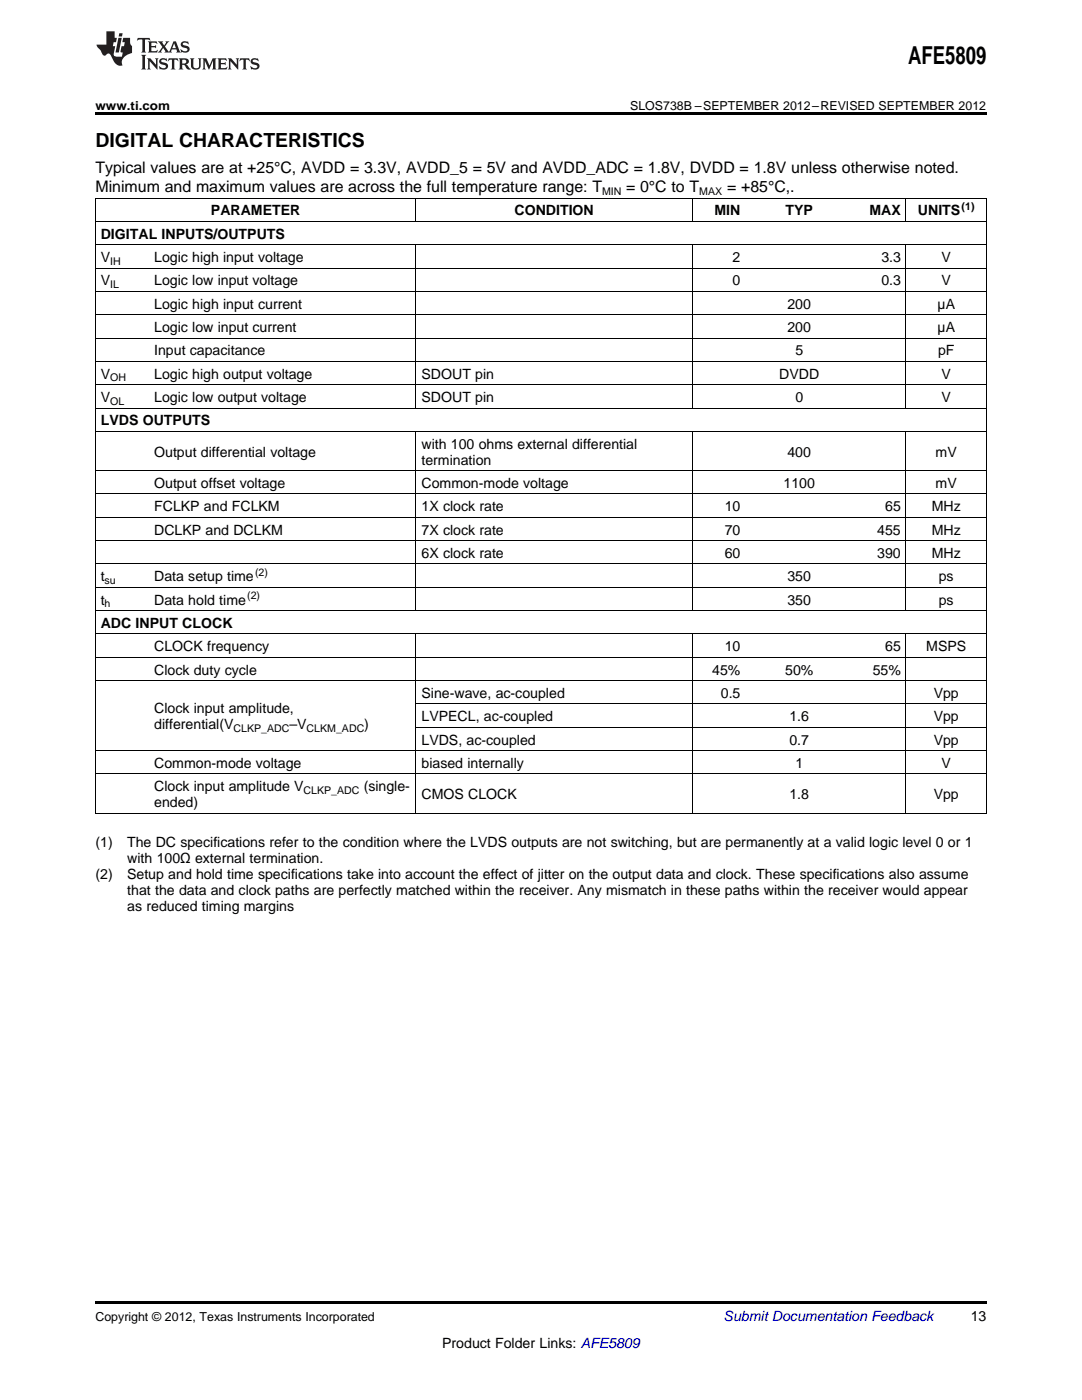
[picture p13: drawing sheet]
<svg xmlns="http://www.w3.org/2000/svg" width="216mm" height="279mm" viewBox="0 0 216 279" stroke-linecap="round" stroke-linejoin="round" font-family="sans-serif">
<defs><g id="words">
<text font-size="4.9" x="181.2" y="12.8">AFE5809</text>
<text font-size="3.9" x="19" y="29.3">DIGITAL CHARACTERISTICS</text>
<g font-size="3.2">
<text x="19" y="34.4">Typical values are at +25°C, AVDD = 3.3V, AVDD_5 = 5V and AVDD_ADC = 1.8V, DVDD = 1.8V unless otherwise noted.</text>
<text x="19" y="38.3">Minimum and maximum values are across the full temperature range: T</text>
<text x="124.9" y="38.3">= 0°C to T</text>
<text x="145.1" y="38.3">= +85°C,.</text>
</g>
<g font-size="2.8">
<text x="20.1" y="47.6">DIGITAL INPUTS/OUTPUTS</text>
<text x="42.1" y="43">PARAMETER</text>
<text x="102.7" y="43">CONDITION</text>
<text x="142.6" y="43">MIN</text>
<text x="156.7" y="43">TYP</text>
<text x="173.5" y="43">MAX</text>
<text x="183.2" y="43">UNITS</text>
<text x="20.1" y="52.3">V</text>
<text x="30.8" y="52.3">Logic high input voltage</text>
<text x="146.2" y="52.3">2</text>
<text x="175.9" y="52.3">3.3</text>
<text x="187.9" y="52.3">V</text>
<text x="20.1" y="56.9">V</text>
<text x="30.8" y="56.9">Logic low input voltage</text>
<text x="146.2" y="56.9">0</text>
<text x="175.9" y="56.9">0.3</text>
<text x="187.9" y="56.9">V</text>
<text x="30.8" y="61.6">Logic high input current</text>
<text x="157.1" y="61.6">200</text>
<text x="187.1" y="61.6">µA</text>
<text x="30.8" y="66.3">Logic low input current</text>
<text x="30.8" y="70.9">Input capacitance</text>
<text x="157.1" y="66.3">200</text>
<text x="158.7" y="70.9">5</text>
<text x="187.1" y="66.3">µA</text>
<text x="187.2" y="70.9">pF</text>
<text x="20.1" y="75.6">V</text>
<text x="30.8" y="75.6">Logic high output voltage</text>
<text x="84.1" y="75.6">SDOUT pin</text>
<text x="155.5" y="75.6">DVDD</text>
<text x="187.9" y="75.6">V</text>
<text x="20.1" y="80.2">V</text>
<text x="30.8" y="80.2">Logic low output voltage</text>
<text x="84.1" y="80.2">SDOUT pin</text>
<text x="158.7" y="80.2">0</text>
<text x="187.9" y="80.2">V</text>
<text x="20.1" y="84.9">LVDS OUTPUTS</text>
<text x="84.1" y="89.5">with 100 ohms external differential</text>
<text x="30.8" y="91.1">Output differential voltage</text>
<text x="84.1" y="92.7">termination</text>
<text x="157.1" y="91.1">400</text>
<text x="186.7" y="91.1">mV</text>
<text x="30.8" y="97.4">Output offset voltage</text>
<text x="84.1" y="97.4">Common-mode voltage</text>
<text x="156.4" y="97.4">1100</text>
<text x="186.7" y="97.4">mV</text>
<text x="30.8" y="102">FCLKP and FCLKM</text>
<text x="30.8" y="106.7">DCLKP and DCLKM</text>
<text x="84.1" y="102">1X clock rate</text>
<text x="84.1" y="106.7">7X clock rate</text>
<text x="144.6" y="102">10</text>
<text x="144.6" y="106.7">70</text>
<text x="175" y="106.7">455</text>
<text x="176.6" y="102">65</text>
<text x="185.9" y="102">MHz</text>
<text x="185.9" y="106.7">MHz</text>
<text x="84.1" y="111.3">6X clock rate</text>
<text x="144.6" y="111.3">60</text>
<text x="175" y="111.3">390</text>
<text x="185.9" y="111.3">MHz</text>
<text x="20.1" y="116">t</text>
<text x="30.8" y="116">Data setup time</text>
<text x="157.1" y="116">350</text>
<text x="187.3" y="116">ps</text>
<text x="20.1" y="120.7">t</text>
<text x="20.1" y="125.3">ADC INPUT CLOCK</text>
<text x="30.8" y="120.7">Data hold time</text>
<text x="157.1" y="120.7">350</text>
<text x="187.3" y="120.7">ps</text>
<text x="30.8" y="130">CLOCK frequency</text>
<text x="144.6" y="130">10</text>
<text x="176.6" y="130">65</text>
<text x="184.8" y="130">MSPS</text>
<text x="30.8" y="134.6">Clock duty cycle</text>
<text x="142.1" y="134.6">45%</text>
<text x="156.7" y="134.6">50%</text>
<text x="174.1" y="134.6">55%</text>
<text x="30.8" y="142.3">Clock input amplitude,</text>
<text x="84.1" y="139.3">Sine-wave, ac-coupled</text>
<text x="84.1" y="143.9">LVPECL, ac-coupled</text>
<text x="143.8" y="139.3">0.5</text>
<text x="157.5" y="143.9">1.6</text>
<text x="186.3" y="139.3">Vpp</text>
<text x="186.3" y="143.9">Vpp</text>
<text x="30.8" y="145.5">differential(V</text>
<text x="57.8" y="145.5">–V</text>
<text x="72.7" y="145.5">)</text>
<text x="84.1" y="148.6">LVDS, ac-coupled</text>
<text x="157.5" y="148.6">0.7</text>
<text x="186.3" y="148.6">Vpp</text>
<text x="30.8" y="153.2">Common-mode voltage</text>
<text x="84.1" y="153.2">biased internally</text>
<text x="158.7" y="153.2">1</text>
<text x="187.9" y="153.2">V</text>
<text x="30.8" y="157.9">Clock input amplitude V</text>
<text x="30.8" y="161.1">ended)</text>
<text x="72.6" y="157.9">(single-</text>
<text x="84.1" y="159.5">CMOS CLOCK</text>
<text x="157.5" y="159.5">1.8</text>
<text x="186.3" y="159.5">Vpp</text>
<text x="19" y="169.1">(1)</text>
<text x="25.4" y="169.1">The DC specifications refer to the condition where the LVDS outputs are not switching, but are permanently at a valid logic level 0 or 1</text>
<text x="25.4" y="172.2">with 100Ω external termination.</text>
<text x="19" y="175.4">(2)</text>
<text x="25.4" y="175.4">Setup and hold time specifications take into account the effect of jitter on the output data and clock. These specifications also assume</text>
<text x="25.4" y="178.6">that the data and clock paths are perfectly matched within the receiver. Any mismatch in these paths within the receiver would appear</text>
<text x="25.4" y="181.8">as reduced timing margins</text>
<text x="193.7" y="263.6">13</text>
<text x="88.2" y="269">Product Folder Links: AFE5809</text>
</g>
<text font-size="2.8" fill="#0000c8" x="144.4" y="263.6">Submit Documentation Feedback</text>
<g font-size="2.5">
<text x="19" y="21.9">www.ti.com</text>
<text x="125.7" y="21.9">SLOS738B –SEPTEMBER 2012–REVISED SEPTEMBER 2012</text>
<text x="19" y="263.6">Copyright © 2012, Texas Instruments Incorporated</text>
</g>
<g font-size="2.1">
<text x="120.1" y="38.9">MIN</text>
<text x="139.5" y="38.9">MAX</text>
<text x="191.9" y="41.8">(1)</text>
<text x="22" y="52.8">IH</text>
<text x="22" y="57.5">IL</text>
<text x="22" y="76.1">OH</text>
<text x="22" y="80.8">OL</text>
<text x="20.9" y="116.6">su</text>
<text x="49.3" y="119.5">(2)</text>
<text x="50.9" y="114.9">(2)</text>
<text x="20.9" y="121.2">h</text>
<text x="46.6" y="146.1">CLKP_ADC</text>
<text x="61.2" y="146.1">CLKM_ADC</text>
<text x="60.6" y="158.5">CLKP_ADC</text>
</g>
</g></defs>
<g fill="#231f20">
<path d="M27.5 7.6l-.1 .5 .4-.2h.6v.1v2.1l-.2 .4h1l-.3-.4v-2.1l.1-.1h.5l.5 .2-.2-.5zM29.5 8.3l.2 .3v1.5l-.2 .4h1.8l.2-.6a1.04 1.04 0 0 1-1.3 .2v-.7h.6l.3 .2v-.6l-.3 .2h-.6v-.6l.8-.1 .4 .3-.2-.5zM31.5 8.3l.9 1.1-.9 1.1h.8l-.2-.2 .5-.7 .4 .7-.2 .2h1.5l-.1-.2 .1-.4h.9l.1 .4-.2 .2h1l-.3-.3-.7-1.9h-.5l-.9 2-.8-1 .9-1h-.8l.1 .3-.3 .5-.4-.6 .2-.2zM34.7 8.6l.4 1h-.7zM36.3 8.4a.63 .63 0 0 0-.2 .7 .63 .63 0 0 0 .6 .4l.6 .2 .1 .2a.75 .75 0 0 1-.7 .4 .75 .75 0 0 1-.6-.5l.1 .7 .1-.1a1.11 1.11 0 0 0 1.5-.6 1.13 1.13 0 0 0-1.2-.8l-.1-.4a1.04 1.04 0 0 1 1.2 .2l-.2-.5-.1 .1-.5-.2zM28.2 10.9l.2 .4v2.2l-.2 .4h1l-.3-.4v-2.2l.3-.4zM29.3 11.6l.3 .4v1.5l-.3 .4h.8l-.2-.4v-1.3l1.5 1.7v-1.9l.2-.4h-.7l.2 .4v.9l-1.1-1.3zM32 11.8a.62 .62 0 0 0-.2 .7 .62 .62 0 0 0 .6 .4l.6 .1 .1 .3a.76 .76 0 0 1-.7 .3 .76 .76 0 0 1-.6-.4l.1 .7 .1-.1a1.11 1.11 0 0 0 1.5-.6 1.13 1.13 0 0 0-1.2-.8l-.1-.4a1.04 1.04 0 0 1 1.2 .2l-.2-.6-.1 .1-.5-.1zM33.7 11.6l-.2 .6a.61 .61 0 0 1 .8-.3v1.6l-.2 .4h.9l-.2-.4v-1.6a.63 .63 0 0 1 .8 .3l-.2-.6zM35.6 11.6l.3 .4v1.5l-.3 .4h1l-.2-.2v-.8l.5 .2a.76 .76 0 0 0 1.2 .7l-1-1a.58 .58 0 0 0 .6-.5 .58 .58 0 0 0-.5-.6zM36.4 11.9h.1a.45 .45 0 0 1 .5 .1 .45 .45 0 0 1 .1 .5l-.7 .2zM37.9 11.6l.2 .2a2.17 2.17 0 0 0 .3 1.9 .99 .99 0 0 0 1.6-.6v-1.1l.2-.4h-.7l.2 .2a1.92 1.92 0 0 1-.2 1.8 .6 .6 0 0 1-.9-.5v-1.1l.2-.4zM40.4 11.6l.2 .4v1.5l-.2 .4h.7l-.2-.4v-1.4l.8 1.8 .8-1.8v1.4l-.2 .4h.9l-.2-.4v-1.5l.2-.4h-.8l-.6 1.5-.6-1.5zM43.4 11.6l.2 .4v1.5l-.2 .4h1.8l.2-.6a1.04 1.04 0 0 1-1.3 .1v-.6h.5l.4 .2v-.6l-.4 .2h-.5v-.7h.8l.3 .3-.1-.6zM45.5 11.6l.2 .4v1.5l-.2 .4h.7l-.2-.4v-1.3l1.5 1.7v-1.9l.2-.4h-.7l.2 .4v.9l-1.1-1.3zM47.9 11.6l-.1 .6a.61 .61 0 0 1 .8-.3v1.6l-.3 .4h1l-.3-.4 .1-1.6a.63 .63 0 0 1 .7 .3l-.1-.6zM50.2 11.8a.62 .62 0 0 0-.2 .7 .62 .62 0 0 0 .6 .4l.6 .1 .2 .3a.76 .76 0 0 1-.8 .3 .76 .76 0 0 1-.6-.4l.1 .7 .2-.1a1.11 1.11 0 0 0 1.5-.6 1.13 1.13 0 0 0-1.3-.8l-.1-.4a1.04 1.04 0 0 1 1.2 .2l-.1-.6-.2 .1-.5-.1z"/>
<path d="M21.2 6.3v2.6h-1.9l.1 .4 .7 .9a.91 .91 0 0 0 1 .8 .56 .56 0 0 1 .5-.3 .56 .56 0 0 1 .5 .3l.4 .8a1.53 1.53 0 0 0 1.9 1.2 1.54 1.54 0 0 1 1-2.1l.9-.3v-1.4a1.52 1.52 0 0 1-.3-1.6h-1.4l-.2 .8h.5l-.2 .8h-.4l-.2 1v.2l.4 .1-.2 .8a1.93 1.93 0 0 1-1.6-.3l.3-1.8h-.5l.2-.8h.4l.2-.8h-.4v-1.3zM23.6 7.6l-.6 2.9h.7l.6-2.9zM23.8 6.6l-.1 .7h.6l.2-.7z"/>
</g>
<path d="M19 22.5h177.8v.5h-177.8zM19 259.7h177.8v.5h-177.8z" fill="#000"/>
<g fill="none" stroke="#000" stroke-width=".2">
<path d="M19 39.5h177.8M19.1 39.6v122.7M83 39.6v4.6M138.1 39.6v4.6M180.8 39.6v4.6M196.8 39.6v122.7M19 58.2h177.8M19 53.5h177.8M19 48.8h177.8M19 44.2h177.8M83 48.9v32.6M138.1 48.9v32.6"/>
<path d="M180.8 48.9v32.6M19 76.8h177.8M19 72.1h177.8M19 67.5h177.8M19 62.8h177.8M19 98.6h177.8M19 93.9h177.8M19 86.1h177.8M19 81.4h177.8M83 86.1v35.8M138.1 86.1v35.8M180.8 86.1v35.8"/>
<path d="M19 117.2h177.8M19 112.6h177.8M19 107.9h177.8M19 103.2h177.8M19 135.8h177.8M19 131.2h177.8M19 126.5h177.8M19 121.9h177.8M83 126.6v35.7M138.1 126.6v35.7M180.8 126.6v35.7M19 154.5h177.8"/>
<path d="M19 149.8h177.8M83 145.2h113.8M83 140.5h113.8M19 162.3h177.8"/>
</g>
<use href="#words"/>
</svg>
